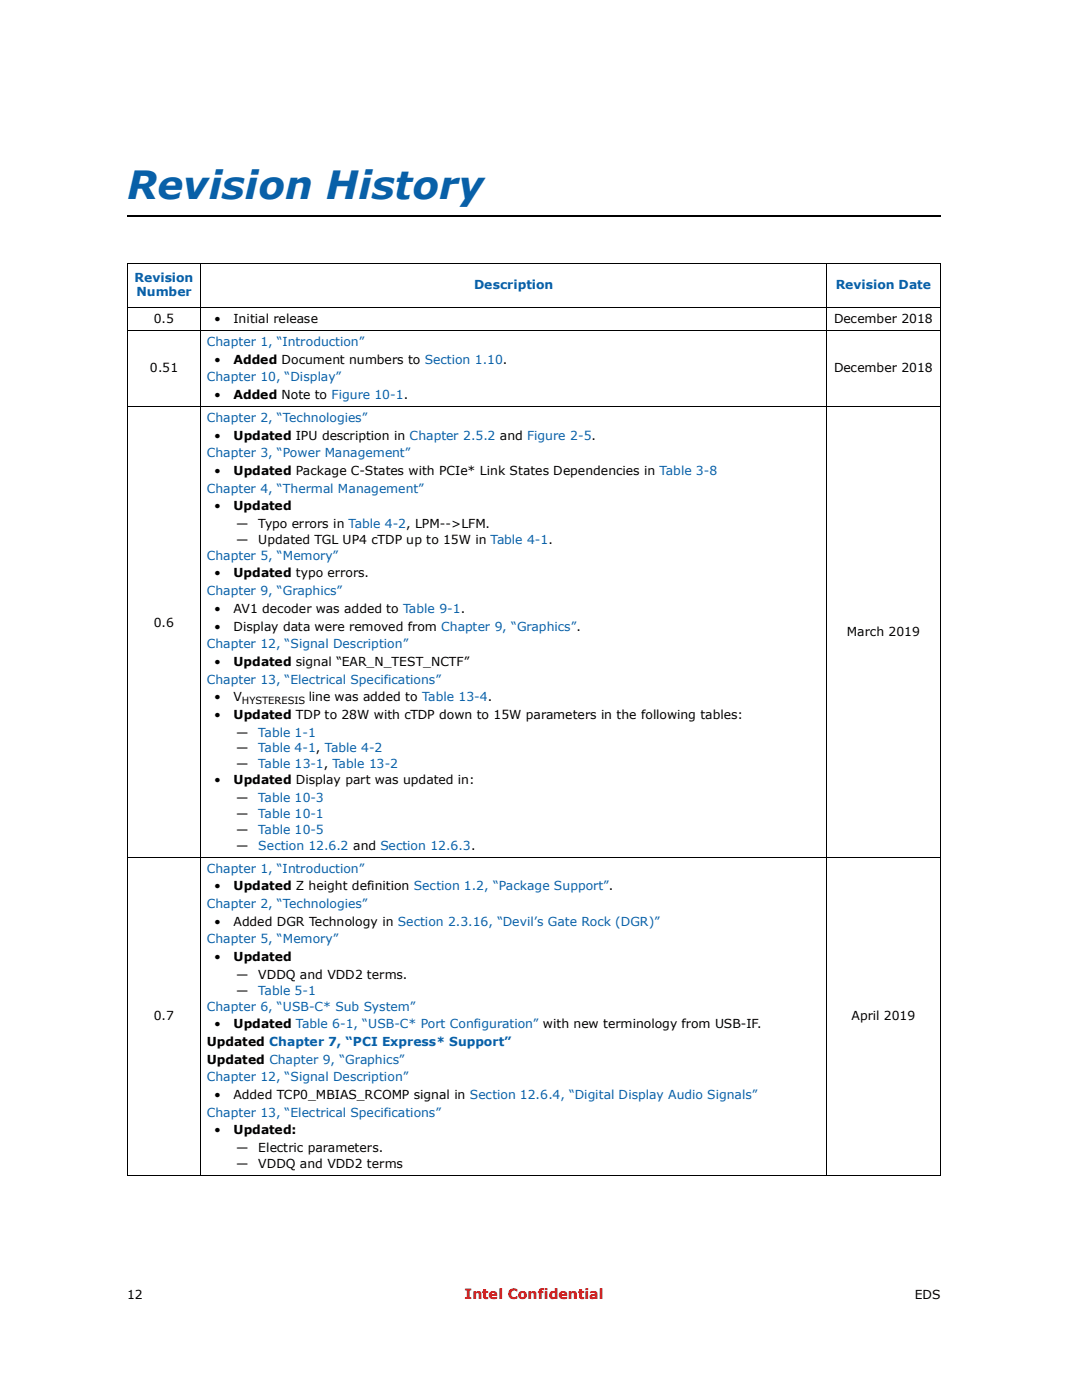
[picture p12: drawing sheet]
<svg xmlns="http://www.w3.org/2000/svg" width="216mm" height="279mm" viewBox="0 0 216 279" stroke-linecap="round" stroke-linejoin="round" font-family="sans-serif">
<defs><g id="words">
<text font-size="7.8" fill="#0860a8" x="25.4" y="39.7">Revision History</text>
<text font-size="2.8" fill="#f00" x="92.7" y="259.2">Intel Confidential</text>
<g font-size="2.5" fill="#0860a8">
<text x="26.8" y="56.3">Revision</text>
<text x="27.2" y="59.1">Number</text>
<text x="94.6" y="57.7">Description</text>
<text x="166.8" y="57.7">Revision Date</text>
<text x="41.3" y="69">Chapter 1, “Introduction”</text>
<text x="41.3" y="76.1">Chapter 10, “Display”</text>
<text x="41.3" y="84.2">Chapter 2, “Technologies”</text>
<text x="41.3" y="91.3">Chapter 3, “Power Management”</text>
<text x="41.3" y="98.3">Chapter 4, “Thermal Management”</text>
<text x="41.3" y="111.7">Chapter 5, “Memory”</text>
<text x="41.3" y="118.8">Chapter 9, “Graphics”</text>
<text x="41.3" y="129.4">Chapter 12, “Signal Description”</text>
<text x="41.3" y="136.4">Chapter 13, “Electrical Specifications”</text>
<text x="51.5" y="147">Table 1-1</text>
<text x="51.5" y="153.3">Table 13-1, Table 13-2</text>
<text x="51.5" y="150.2">Table 4-1, Table 4-2</text>
<text x="51.5" y="160">Table 10-3</text>
<text x="51.5" y="163.2">Table 10-1</text>
<text x="51.5" y="166.4">Table 10-5</text>
<text x="51.5" y="169.6">Section 12.6.2 and Section 12.6.3.</text>
<text x="41.3" y="174.2">Chapter 1, “Introduction”</text>
<text x="41.3" y="181.2">Chapter 2, “Technologies”</text>
<text x="41.3" y="188.3">Chapter 5, “Memory”</text>
<text x="41.3" y="201.7">Chapter 6, “USB-C* Sub System”</text>
<text x="51.5" y="198.5">Table 5-1</text>
<text x="41.3" y="215.8">Chapter 12, “Signal Description”</text>
<text x="41.3" y="222.9">Chapter 13, “Electrical Specifications”</text>
</g>
<g font-size="2.5">
<text x="30.7" y="64.4">0.5</text>
<text x="42.7" y="64.4">•</text>
<text x="46.6" y="64.4">Initial release</text>
<text x="166.4" y="64.4">December 2018</text>
<text x="29.9" y="74.3">0.51</text>
<text x="42.7" y="72.6">•</text>
<text x="46.6" y="72.6">Added Document numbers to Section 1.10.</text>
<text x="166.4" y="74.3">December 2018</text>
<text x="42.7" y="79.6">•</text>
<text x="46.6" y="79.6">Added Note to Figure 10-1.</text>
<text x="42.7" y="87.7">•</text>
<text x="46.6" y="87.7">Updated IPU description in Chapter 2.5.2 and Figure 2-5.</text>
<text x="42.7" y="94.8">•</text>
<text x="46.6" y="94.8">Updated Package C-States with PCIe* Link States Dependencies in Table 3-8</text>
<text x="42.7" y="101.8">•</text>
<text x="46.6" y="101.8">Updated</text>
<text x="47.1" y="105.4">—</text>
<text x="51.5" y="105.4">Typo errors in Table 4-2, LPM--&gt;LFM.</text>
<text x="47.1" y="108.5">—</text>
<text x="51.5" y="108.5">Updated TGL UP4 cTDP up to 15W in Table 4-1.</text>
<text x="42.7" y="115.2">•</text>
<text x="46.6" y="115.2">Updated typo errors.</text>
<text x="30.7" y="125.1">0.6</text>
<text x="42.7" y="125.8">•</text>
<text x="42.7" y="122.3">•</text>
<text x="46.6" y="125.8">Display data were removed from Chapter 9, “Graphics”.</text>
<text x="46.6" y="122.3">AV1 decoder was added to Table 9-1.</text>
<text x="169" y="126.9">March 2019</text>
<text x="42.7" y="132.9">•</text>
<text x="46.6" y="132.9">Updated signal “EAR_N_TEST_NCTF”</text>
<text x="42.7" y="139.9">•</text>
<text x="42.7" y="143.5">•</text>
<text x="46.6" y="139.9">V</text>
<text x="46.6" y="143.5">Updated TDP to 28W with cTDP down to 15W parameters in the following tables:</text>
<text x="61.6" y="139.9">line was added to Table 13-4.</text>
<text x="47.1" y="147">—</text>
<text x="47.1" y="150.2">—</text>
<text x="47.1" y="153.3">—</text>
<text x="42.7" y="156.5">•</text>
<text x="46.6" y="156.5">Updated Display part was updated in:</text>
<text x="47.1" y="160">—</text>
<text x="47.1" y="163.2">—</text>
<text x="47.1" y="166.4">—</text>
<text x="47.1" y="169.6">—</text>
<text x="42.7" y="177.7">•</text>
<text x="46.6" y="177.7">Updated Z height definition Section 1.2, “Package Support”.</text>
<text x="42.7" y="184.7">•</text>
<text x="46.6" y="184.7">Added DGR Technology in Section 2.3.16, “Devil’s Gate Rock (DGR)”</text>
<text x="42.7" y="191.8">•</text>
<text x="46.6" y="191.8">Updated</text>
<text x="47.1" y="195.3">—</text>
<text x="51.5" y="195.3">VDDQ and VDD2 terms.</text>
<text x="30.7" y="203.6">0.7</text>
<text x="47.1" y="198.5">—</text>
<text x="169.9" y="203.6">April 2019</text>
<text x="41.3" y="208.7">Updated Chapter 7, “PCI Express* Support”</text>
<text x="42.7" y="205.2">•</text>
<text x="46.6" y="205.2">Updated Table 6-1, “USB-C* Port Configuration” with new terminology from USB-IF.</text>
<text x="41.3" y="212.3">Updated Chapter 9, “Graphics”</text>
<text x="42.7" y="219.3">•</text>
<text x="46.6" y="219.3">Added TCP0_MBIAS_RCOMP signal in Section 12.6.4, “Digital Display Audio Signals”</text>
<text x="42.7" y="226.4">•</text>
<text x="46.6" y="226.4">Updated:</text>
<text x="47.1" y="229.9">—</text>
<text x="47.1" y="233.1">—</text>
<text x="51.5" y="229.9">Electric parameters.</text>
<text x="51.5" y="233.1">VDDQ and VDD2 terms</text>
<text x="25.4" y="259.2">12</text>
<text x="182.5" y="259.2">EDS</text>
</g>
<text font-size="2" x="48.3" y="140.5">HYSTERESIS</text>
</g></defs>
<path d="M25.3 42.8l.1 .4zM187.7 42.8v.4z" fill="#000"/>
<path d="M25.4 43h162.3" fill="none" stroke="#000" stroke-width=".34"/>
<path d="M25.3 52.6h162.4M25.4 52.7v181.8M40 52.5v182.2M164.9 52.5v182.2M187.6 52.7v181.8M25.3 61.4h162.4M25.3 66h162.4M25.3 81.1h162.4M25.3 171.1h162.4M25.3 234.6h162.4" fill="none" stroke="#000" stroke-width=".2"/>
<use href="#words"/>
</svg>
